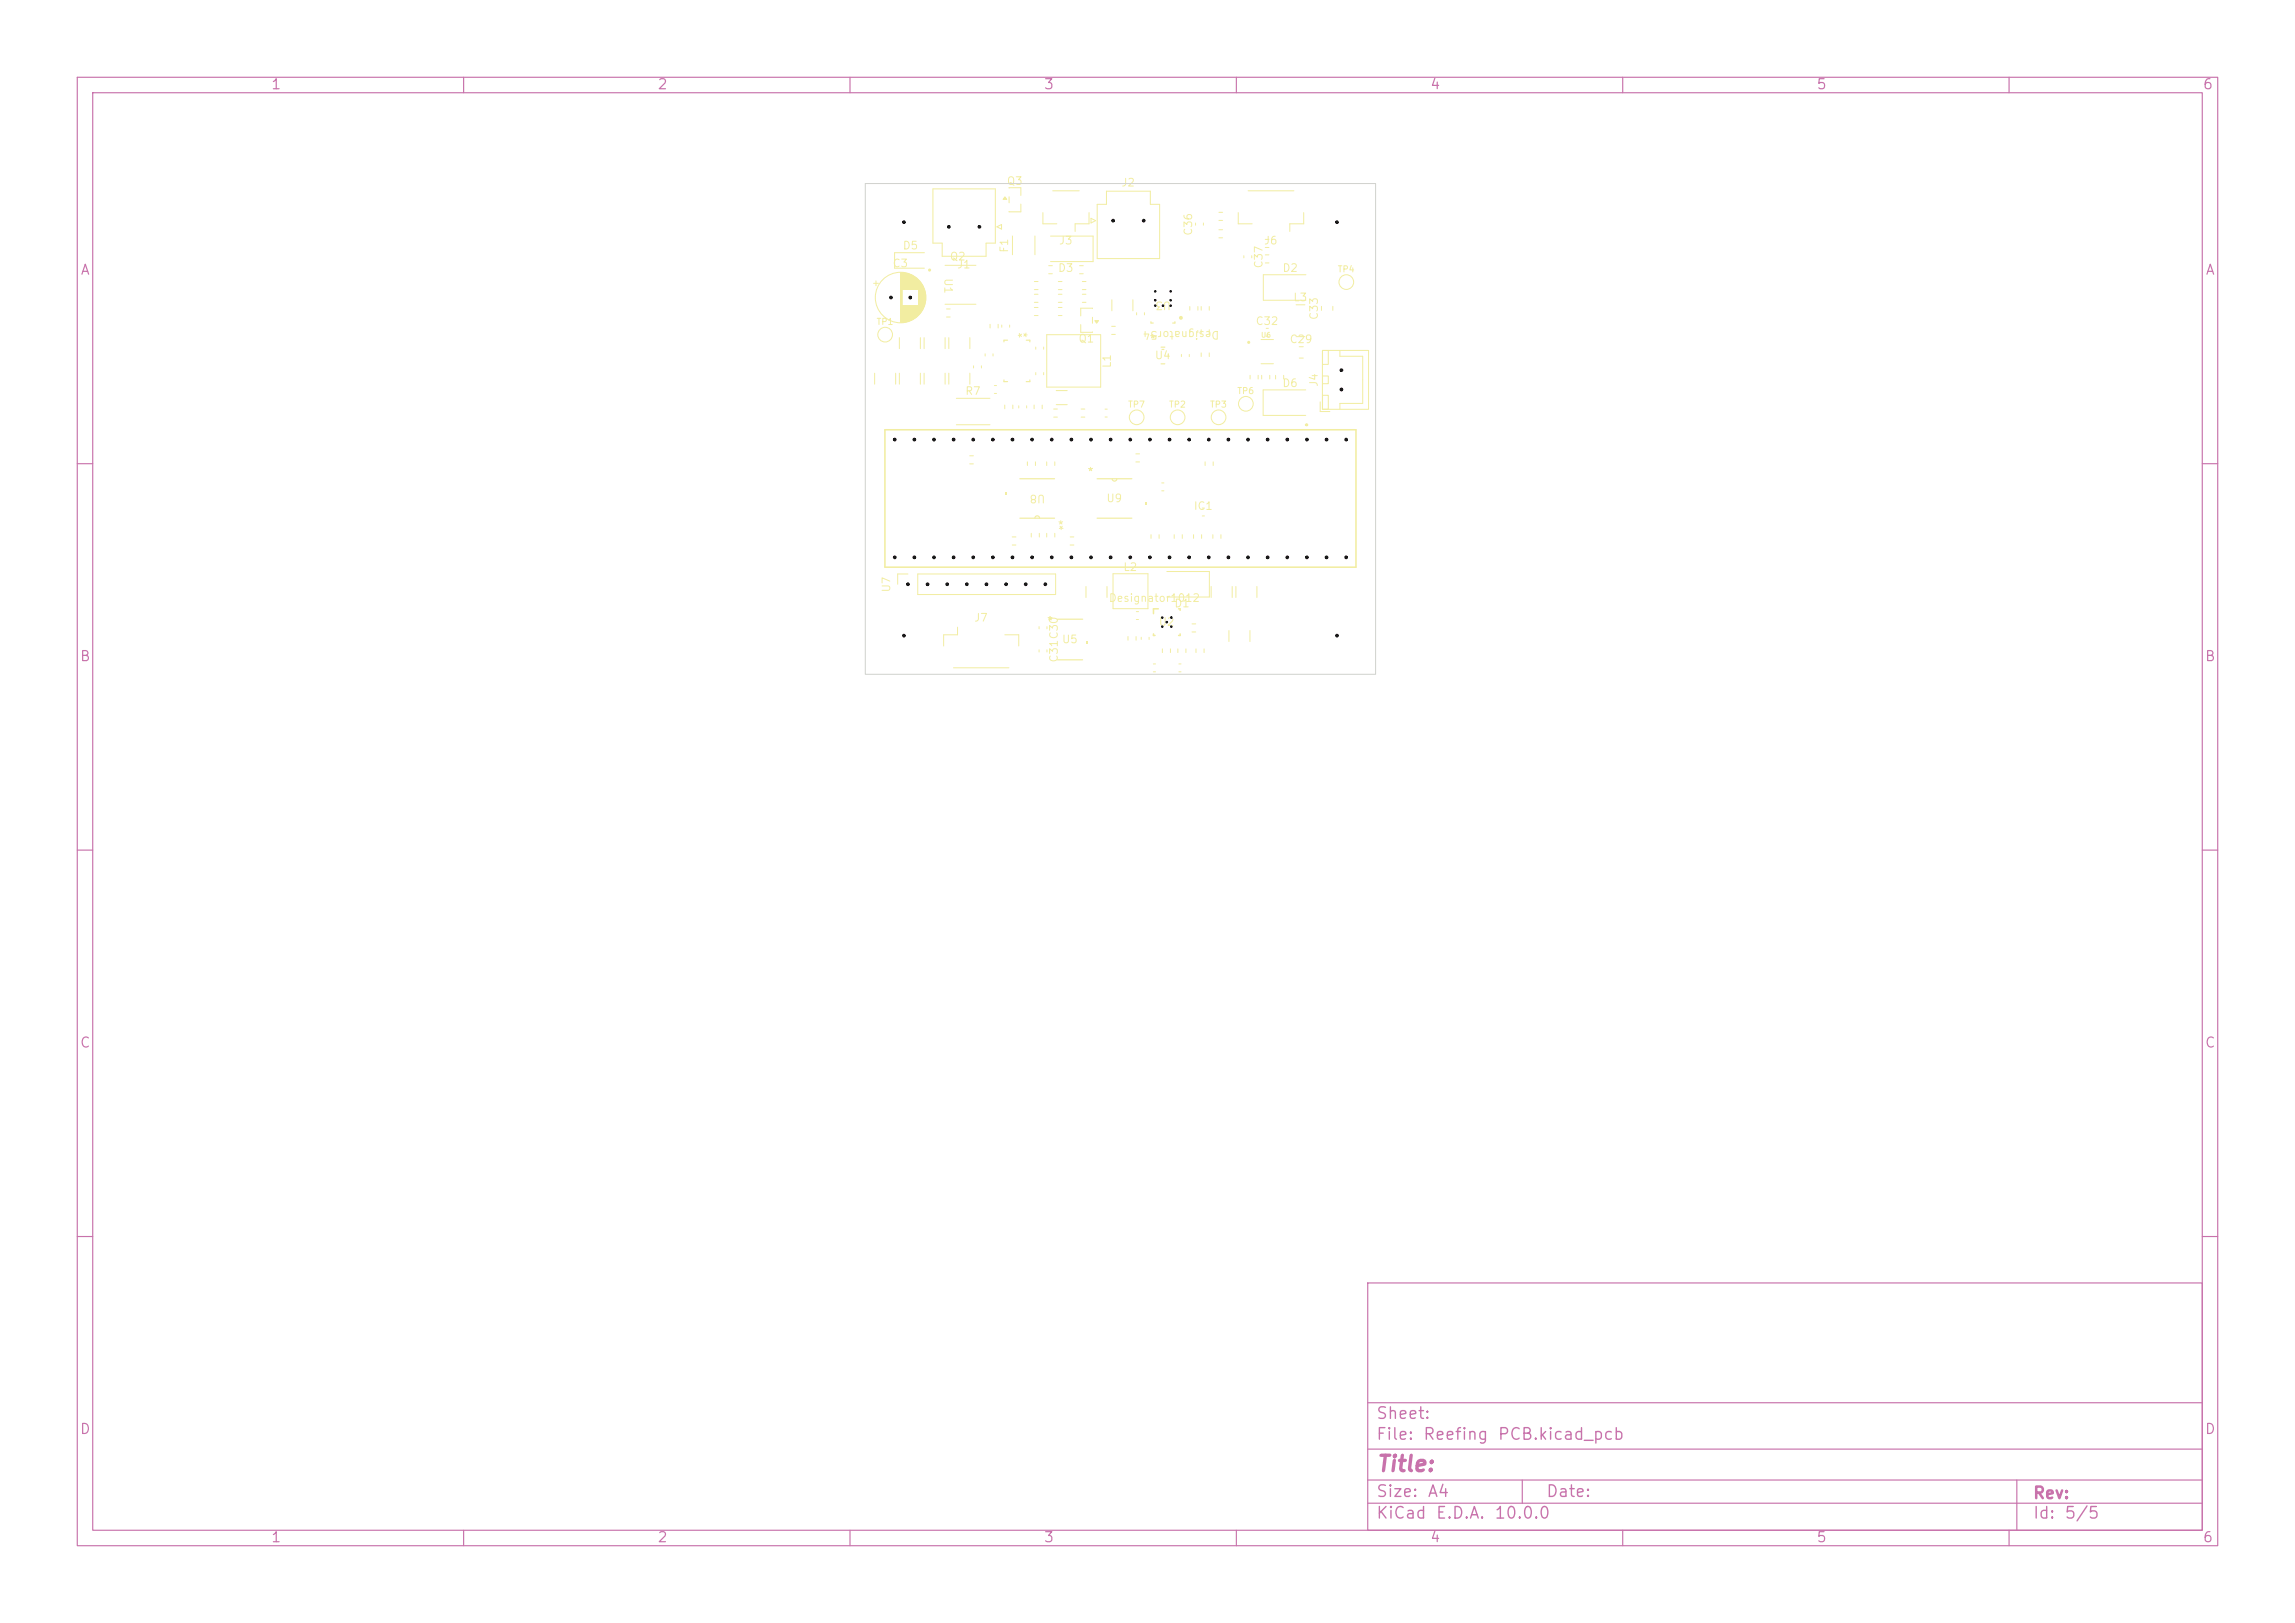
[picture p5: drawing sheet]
<svg xmlns="http://www.w3.org/2000/svg" width="297mm" height="210mm" viewBox="0 0 297 210" stroke-linecap="round" stroke-linejoin="round" font-family="sans-serif">
<defs><g id="words">
<text font-size="2" fill="#c872ab" x="178" y="190.9">Title:</text>
<g font-size="1.5" fill="#c872ab">
<text x="178" y="184">Sheet:</text>
<text x="178" y="186.7">File:</text>
<text x="184.1" y="186.7">Reefing</text>
<text x="193.7" y="186.7">PCB.kicad_pcb</text>
<text x="178" y="196.9">KiCad</text>
<text x="178" y="194.1">Size:</text>
<text x="184.7" y="194.1">A4</text>
<text x="185.7" y="196.9">E.D.A.</text>
<text x="193.3" y="196.9">10.0.0</text>
<text x="200" y="194.1">Date:</text>
<text x="263" y="194.3">Rev:</text>
<text x="263" y="196.9">Id:</text>
<text x="267.1" y="196.9">5/5</text>
</g>
<g font-size="1.3" fill="#c872ab">
<text x="35" y="11.9">1</text>
<text x="85" y="11.9">2</text>
<text x="135" y="11.9">3</text>
<text x="185" y="11.9">4</text>
<text x="235" y="11.9">5</text>
<text x="285" y="11.9">6</text>
<text x="10.3" y="35.9">A</text>
<text x="285.4" y="35.9">A</text>
<text x="10.3" y="85.9">B</text>
<text x="285.3" y="85.9">B</text>
<text x="10.3" y="135.9">C</text>
<text x="285.3" y="135.9">C</text>
<text x="10.3" y="185.9">D</text>
<text x="285.3" y="185.9">D</text>
<text x="35" y="199.9">1</text>
<text x="85" y="199.9">2</text>
<text x="135" y="199.9">3</text>
<text x="185" y="199.9">4</text>
<text x="235" y="199.9">5</text>
<text x="285" y="199.9">6</text>
</g>
<g font-size="1" fill="#f2eda1">
<text x="130.2" y="24.2">Q3</text>
<text x="145" y="24.4">J2</text>
<text x="115.4" y="34.8">C3</text>
<text x="116.8" y="32.5">D5</text>
<text x="122" y="35.9" transform="rotate(90 122 35.9)">U1</text>
<text x="122.8" y="33.9">Q2</text>
<text x="123.8" y="35">J1</text>
<text x="130.7" y="32.8" transform="rotate(-90 130.7 32.8)">F1</text>
<text x="136.8" y="35.4">D3</text>
<text x="137" y="31.9">J3</text>
<text x="154.5" y="30.6" transform="rotate(-90 154.5 30.6)">C36</text>
<text x="163.5" y="31.9">J6</text>
<text x="163.6" y="34.8" transform="rotate(-90 163.6 34.8)">C37</text>
<text x="165.9" y="35.4">D2</text>
<text x="151.6" y="38.8" transform="rotate(-180 151.6 38.8)">U3</text>
<text x="167.3" y="39.2">L3</text>
<text x="170.8" y="41.5" transform="rotate(-90 170.8 41.5)">C33</text>
<text x="133.1" y="43.9" transform="rotate(-90 133.1 43.9)">*</text>
<text x="139.5" y="44.6">Q1</text>
<text x="144" y="47.7" transform="rotate(-90 144 47.7)">L1</text>
<text x="148.7" y="44.6">*</text>
<text x="149.4" y="46.7">U4</text>
<text x="157.9" y="42.6" transform="rotate(-180 157.9 42.6)">Designator54</text>
<text x="162.4" y="42.3">C32</text>
<text x="166.8" y="44.6">C29</text>
<text x="124.8" y="51.3">R7</text>
<text x="165.9" y="50.3">D6</text>
<text x="170.8" y="50.1" transform="rotate(-90 170.8 50.1)">J4</text>
<text x="135.4" y="63.8" transform="rotate(-180 135.4 63.8)">U8</text>
<text x="140.7" y="61.8">*</text>
<text x="143.1" y="65.2">U9</text>
<text x="136.8" y="68.7">*</text>
<text x="154.4" y="66.2">IC1</text>
<text x="115.5" y="76.7" transform="rotate(-90 115.5 76.7)">U7</text>
<text x="145.3" y="74.1">L2</text>
<text x="126" y="80.7">J7</text>
<text x="135.4" y="81.1">*</text>
<text x="137.4" y="83.5">U5</text>
<text x="143.4" y="78.1">Designator1012</text>
<text x="149.9" y="81.2">U2</text>
<text x="151.9" y="78.8">D1</text>
<text x="137.1" y="85.8" transform="rotate(-90 137.1 85.8)">C31C30</text>
</g>
<g font-size=".8" fill="#f2eda1">
<text x="173" y="35.4">TP4</text>
<text x="113.4" y="42.2">TP1</text>
<text x="145.9" y="52.9">TP7</text>
<text x="151.2" y="52.9">TP2</text>
<text x="156.5" y="52.9">TP3</text>
<text x="160" y="51.2">TP6</text>
</g>
<text font-size=".6" fill="#f2eda1" x="163.1" y="43.8">U6</text>
</g></defs>
<g fill="none" stroke="#c872ab" stroke-width=".15">
<path d="M10 10h277v190h-277zM12 12h273v186h-273zM60 10v2M110 10v2M160 10v2M210 10v2M260 10v2M10 60h2M285 60h2M10 110h2M285 110h2M10 160h2"/>
<path d="M177 166h108v32h-108zM285 160h2M60 198v2M110 198v2M160 198v2M177 194.5h108M177 191.5h108M177 187.5h108M177 181.5h108M197 191.5v3M210 198v2M260 198v2"/>
<path d="M261 191.5v6.5"/>
</g>
<g fill="none" stroke="#f2eda1" stroke-width=".13">
<path d="M135.7 34.4h.5M135.7 35.4h.5M140.1 38.1h.4M140.1 39.1h.4M141.2 28.3l.6 .3-.6 .3zM141.4 39.9h-1.5v1M143.2 24.7h5.7v1.7h1.2v7.1h-8.1v-7.1h1.2zM143.9 38.8v1.4M146.6 38.8v1.4M155.4 39.7v.4M156.5 39.7v.4M157.7 27.5h.5"/>
<path d="M157.7 28.5h.5M161 33.1v.3M162 33.1v.3M171 39.6v.6M172.5 39.6v.6M119.6 43.7v1.4M122.3 43.7v1.4M131.8 52.5v.3M132.9 52.5v.3M134 48.2v.3M135.1 48.2v.3M136.7 50.5h1.4"/>
<path d="M136.7 52.4h1.4M139.9 42v1h1.5M139.9 52.9h.5M139.9 54h.5M141.4 41.1v.7M147.1 40.5v.2M148.1 40.5v.2M154 42.8v.2M155 42.8v.2M155.4 45.7v.4M156.5 45.7v.4M161.8 48.6v.4"/>
<path d="M162.8 48.6v.4M163.2 43.9h1.6M163.2 47.1h1.6M163.3 48.6v.4M164.3 48.6v.4M165.1 48.6v.4M166.1 48.6v.4M135.5 69v.5M136.5 69v.5M144 74.2h4.6v4.6h-4.6zM151 74h5.5v3.3h-5.5M159.9 75.9v1.4"/>
<path d="M162.7 75.9v1.4M154.3 80.7h.4M154.3 81.8h.4M159 81.6v1.4M161.8 81.6v1.4"/>
<circle cx="157.7" cy="54" r=".95"/>
</g>
<path d="M141.7 41.5h.5l-.3 .3z" fill="#f2eda1" stroke="#f2eda1" stroke-width=".13"/>
<circle cx="161.6" cy="44.3" r=".1" fill="none" stroke="#f2eda1" stroke-width=".2"/>
<path d="M136.9 85.4h3.2M136.9 80.1h3.2" fill="none" stroke="#f2eda1" stroke-width=".15"/>
<path d="M140.5 83h.3v.3h-.3z" fill="#f2eda1"/>
<g fill="none" stroke="#f2eda1" stroke-width=".13">
<path d="M120.7 24.4h8.1v7.1h-1.2v1.7h-5.7v-1.7h-1.2zM129 29.4l.6-.3v.6zM133.9 36.4h.4M133.9 37.5h.4M137 38.1h.4M137 39.1h.4M137 39.8h.4M154 39.7v.4M155 39.7v.4M157.7 29.7h.5M157.7 30.8h.5M160.2 27.5v1.5h1.8"/>
<path d="M161.5 24.7h5.9M163.7 33h.5M163.7 34h.5M168.7 27.5v1.5h-1.8v1M113.2 48.3v1.4M115.9 48.3v1.4M116.4 48.3v1.4M119.1 48.3v1.4M122.8 48.3v1.4M125.5 59h.5M125.5 48.3v1.4M127.5 45.8v.3"/>
<path d="M128.1 42v.4M128.5 45.8v.3M129.2 42v.4M137 40.8h.4M143 52.9h.3M143 54h.3M152.9 45.9v.2M153.9 45.9v.2M168.1 44.9h.6M168.1 46.3h.6M170.9 52v1.3h1.2M171.1 45.3h6v7.7h-6z"/>
<path d="M171.2 45.3h.7v1.9h-.7zM171.2 48.6h.7v1h-.7zM171.2 51.2h.7v1.8h-.7zM173.4 45.4v.7h2.9v6.1h-2.9v.8M125.5 60h.5M155.6 65.7h.3M155.6 66.8h.3M123.4 86.4h7.2M123.9 81.2v.9h-1.8v1.5M130 82.1h1.8v1.5M146 82.4v.4M147 82.4v.4"/>
</g>
<path d="M149 41.6v.2h.3M152 41.6v.2h-.3M132 67.1h4.5M132 61.9h4.5M133.9 67.1l.1-.3 .2-.1 .2 .1 .1 .3" fill="none" stroke="#f2eda1" stroke-width=".15"/>
<circle cx="152.8" cy="41.1" r=".13" fill="none" stroke="#f2eda1" stroke-width=".25"/>
<path d="M130.1 63.7h.2v.3h-.2z" fill="#f2eda1"/>
<g fill="none" stroke="#f2eda1" stroke-width=".13">
<path d="M119.6 32.7h-3.8v2h3.8M122.3 34.3h4M122.3 39.4h4M130.6 24.3h1.5v1M130.6 25.5v.7M131 30.5v2.5M132.1 26.4v1h-1.5M133.9 38.1h.4M133.9 39.1h.4M133.9 39.8h.4M133.9 30.5v2.5M135 27.5v1.5h1.8"/>
<path d="M135.9 30.6h5.6v3.3h-5.6M136.2 24.7h3.5M137 36.4h.4M137 37.5h.4M140.1 36.4h.4M140.1 37.5h.4M140.9 27.5v1.5h-1.8v1M167.7 39.4h1.2M169 35.6h-5.5v3.3h5.5M119.6 48.3v1.4M122.3 48.3v1.4M126 47.3v.3"/>
<path d="M127 47.3v.3M133.9 40.8h.4M134 44.9v.3M135.1 44.9v.3M135.5 59.8v.4M135.5 43.3h6.9v6.8h-6.9zM136.4 52.9h.4M136.4 54h.4M136.5 59.8v.4M155.4 42.7v.4M156 59.8v.4M156.5 42.7v.4"/>
<path d="M157 59.8v.4M163.9 42.5h.2M163.9 43.5h.2M167.7 43.6h1.2M169 50.5h-5.5v3.3h5.5M131 69.5h.5M131 70.5h.5M133.5 69v.5M134.5 69v.5M140.5 75.9v1.4M143.3 75.9v1.4M150.3 62.5h.3"/>
<path d="M150.3 63.5h.3M152 69.2v.5M153 69.2v.5M154.5 69.2v.5M155.5 69.2v.5M157 69.2v.5M158 69.2v.5M134.5 84.1v.3M135.5 84.1v.3M149.3 85.9h.2M149.3 86.9h.2M150.4 84v.4"/>
<path d="M151.5 84v.4M152.4 84v.4M152.6 85.9h.2M152.6 86.9h.2M153.5 84v.4"/>
<circle cx="174.2" cy="36.5" r=".95"/>
<circle cx="152.4" cy="54" r=".95"/>
<circle cx="161.2" cy="52.2" r=".95"/>
</g>
<g fill="#f2eda1" stroke="#f2eda1" stroke-width=".13">
<path d="M130.1 25.5l.2 .3h-.5z"/>
<circle cx="169" cy="55" r=".1"/>
<circle cx="169.1" cy="55" r=".1"/>
</g>
<path d="M150.3 47.1h.4M150.3 44.9h.4M150.4 45.2h.2M151.2 45.9v.2M142 67.1h4.5M142 61.9h4.5M143.9 61.9l.1 .3 .2 .1 .2-.1 .1-.3" fill="none" stroke="#f2eda1" stroke-width=".15"/>
<g fill="none" stroke="#f2eda1" stroke-width=".2">
<path d="M114.5 55.6h61v17.8h-61zM149.9 78.8h-.6v.6M152.5 78.8h.2v.2M149.3 82v.2h.2M152.7 82v.2h-.2"/>
<circle cx="120.3" cy="34.9" r=".1"/>
<circle cx="169.1" cy="55" r=".05"/>
</g>
<path d="M148.1 65h.3v.3h-.3z" fill="#f2eda1"/>
<g fill="none" stroke="#f2eda1" stroke-width=".13">
<path d="M113 36.7h.7M113.4 36.3v.7M116.5 35.3v6.4M116.6 35.3v6.4M116.7 35.3v6.4M116.8 35.3v2.2M116.8 39.5v2.2M116.9 35.3v2.2M116.9 39.5v2.2M117 35.3v2.2M117 39.5v2.2M117.1 35.3v2.2"/>
<path d="M117.1 39.5v2.2M117.2 35.3v2.2M117.2 39.5v2.2M117.3 35.4v2.1M117.3 39.5v2.2M117.3 39.5v2.1M117.4 35.4v2.1M117.4 39.5v2.1M117.5 35.4v2.1M117.5 39.5v2.1M117.6 35.4v2.1M117.6 39.5v2.1"/>
<path d="M117.6 35.5v2M117.6 39.5v2M117.7 35.5v2M117.7 39.5v2M117.8 35.5v2M117.8 39.5v2M117.9 35.5v2M117.9 39.5v2M117.9 35.6v1.9M117.9 39.5v1.9M118 35.6v1.9M118 39.5v1.9"/>
<path d="M118.1 35.6v1.9M118.1 39.5v1.9M118.1 35.7v1.8M118.1 39.5v1.8M118.2 35.7v1.8M118.2 39.5v1.8M118.3 35.8v1.7M118.3 39.5v1.7M118.4 35.8v1.7M118.4 39.5v1.7M118.4 35.9v1.6M118.4 39.5v1.6"/>
<path d="M118.5 35.9v1.6M118.5 39.5v1.6M118.5 36v1.5M118.5 39.5v1.5M118.6 36v1.5M118.6 39.5v1.5M118.7 36.1v1.4M118.7 39.5v1.5M118.7 39.5v1.4M118.8 36.2v1.3M118.8 39.5v1.3M118.9 36.2v4.6"/>
<path d="M118.9 36.3v4.4M119 36.4v4.2M119.1 36.5v4M119.1 36.6v3.8M119.2 36.6v3.8M119.2 36.7v3.6M119.3 36.7v3.6M119.3 36.8v3.4M119.3 36.9v3.2M119.4 36.9v3.2M119.4 37v3M119.5 37.1v2.8"/>
<path d="M119.5 37.2v2.7M119.5 37.2v2.6M119.6 37.3v2.4M119.6 37.4v2.2M119.7 37.6v1.8M119.7 37.7v1.6M119.7 37.9v1.2M119.8 38.1v.8M122.5 40h.5M139.7 34.4h.5M139.7 35.4h.5M154.7 28.9v.2"/>
<path d="M155.7 28.9v.2M163.7 31h.5M163.7 32h.5M116.4 43.7v1.4M119.1 43.7v1.4M122.5 41h.5M122.8 43.7v1.4M123.8 51.5h4.3M123.8 55h4.3M125.5 43.7v1.4M128.7 49.9h.3M128.7 50.9h.3"/>
<path d="M129.6 42.1v.2M130 52.4v.5M130.7 42.1v.2M131.1 52.4v.5M133 59.8v.4M133.8 52.4v.5M134 59.8v.4M134.9 52.4v.5M143.9 42.2h.4M143.9 43.3h.4M147 58.7h.5M147 59.8h.5"/>
<path d="M117.5 74.3h-1.3v1.3M118.8 74.3h17.8v2.6h-17.8zM138.5 69.5h.5M138.5 70.5h.5M147.1 79.1h.2M149 69.2v.5M150 69.2v.5M156.7 75.9v1.4M159.5 75.9v1.4M134.5 81.1v.3M135.5 81.1v.3M147.1 80.2h.2"/>
<path d="M147.7 82.5v.2M148.7 82.5v.2M154.8 84v.4M155.8 84v.4"/>
<circle cx="116.5" cy="38.5" r="3.3"/>
<circle cx="114.5" cy="43.3" r=".95"/>
<circle cx="147.1" cy="54" r=".95"/>
</g>
<path d="M129.9 49.2v.2h.5M130.4 44h-.5v.2M132.8 44h.5v.2M133.3 49.2v.2h-.5" fill="none" stroke="#f2eda1" stroke-width=".15"/>
<path d="M112 23.8h66v63.5h-66z" fill="none" stroke="#d0d2cd" stroke-width=".13"/>
<g fill="#000" stroke="#000" stroke-width=".13">
<circle cx="115.3" cy="38.5" r=".17"/>
<circle cx="117" cy="28.7" r=".17"/>
<circle cx="117.8" cy="38.5" r=".17"/>
<circle cx="122.8" cy="29.3" r=".17"/>
<circle cx="126.8" cy="29.3" r=".17"/>
<circle cx="144" cy="28.6" r=".17"/>
<circle cx="148" cy="28.6" r=".17"/>
<circle cx="149.5" cy="38.9" r=".1"/>
<circle cx="149.5" cy="39.6" r=".1"/>
<circle cx="149.5" cy="37.7" r=".1"/>
<circle cx="150.5" cy="39.6" r=".1"/>
<circle cx="151.5" cy="38.9" r=".1"/>
<circle cx="151.5" cy="39.6" r=".1"/>
<circle cx="151.5" cy="37.7" r=".1"/>
<circle cx="173" cy="28.7" r=".17"/>
<circle cx="115.8" cy="56.9" r=".17"/>
<circle cx="118.3" cy="56.9" r=".17"/>
<circle cx="120.9" cy="56.9" r=".17"/>
<circle cx="123.4" cy="56.9" r=".17"/>
<circle cx="125.9" cy="56.9" r=".17"/>
<circle cx="128.5" cy="56.9" r=".17"/>
<circle cx="131" cy="56.9" r=".17"/>
<circle cx="133.6" cy="56.9" r=".17"/>
<circle cx="136.1" cy="56.9" r=".17"/>
<circle cx="138.6" cy="56.9" r=".17"/>
<circle cx="141.2" cy="56.9" r=".17"/>
<circle cx="143.7" cy="56.9" r=".17"/>
<circle cx="146.3" cy="56.9" r=".17"/>
<circle cx="148.8" cy="56.9" r=".17"/>
<circle cx="151.3" cy="56.9" r=".17"/>
<circle cx="153.9" cy="56.9" r=".17"/>
<circle cx="156.4" cy="56.9" r=".17"/>
<circle cx="159" cy="56.9" r=".17"/>
<circle cx="161.5" cy="56.9" r=".17"/>
<circle cx="164" cy="56.9" r=".17"/>
<circle cx="166.6" cy="56.9" r=".17"/>
<circle cx="169.1" cy="56.9" r=".17"/>
<circle cx="171.7" cy="56.9" r=".17"/>
<circle cx="173.6" cy="50.4" r=".17"/>
<circle cx="173.6" cy="47.9" r=".17"/>
<circle cx="174.2" cy="56.9" r=".17"/>
<circle cx="115.8" cy="72.1" r=".17"/>
<circle cx="117.5" cy="75.6" r=".18"/>
<circle cx="118.3" cy="72.1" r=".17"/>
<circle cx="120" cy="75.6" r=".18"/>
<circle cx="120.9" cy="72.1" r=".17"/>
<circle cx="122.6" cy="75.6" r=".18"/>
<circle cx="123.4" cy="72.1" r=".17"/>
<circle cx="125.1" cy="75.6" r=".18"/>
<circle cx="125.9" cy="72.1" r=".17"/>
<circle cx="127.7" cy="75.6" r=".18"/>
<circle cx="128.5" cy="72.1" r=".17"/>
<circle cx="130.2" cy="75.6" r=".18"/>
<circle cx="131" cy="72.1" r=".17"/>
<circle cx="132.7" cy="75.6" r=".18"/>
<circle cx="133.6" cy="72.1" r=".17"/>
<circle cx="135.3" cy="75.6" r=".18"/>
<circle cx="136.1" cy="72.1" r=".17"/>
<circle cx="138.6" cy="72.1" r=".17"/>
<circle cx="141.2" cy="72.1" r=".17"/>
<circle cx="143.7" cy="72.1" r=".17"/>
<circle cx="146.3" cy="72.1" r=".17"/>
<circle cx="148.8" cy="72.1" r=".17"/>
<circle cx="150.4" cy="79.9" r=".1"/>
<circle cx="151.3" cy="72.1" r=".17"/>
<circle cx="151.6" cy="79.9" r=".1"/>
<circle cx="153.9" cy="72.1" r=".17"/>
<circle cx="156.4" cy="72.1" r=".17"/>
<circle cx="159" cy="72.1" r=".17"/>
<circle cx="161.5" cy="72.1" r=".17"/>
<circle cx="164" cy="72.1" r=".17"/>
<circle cx="166.6" cy="72.1" r=".17"/>
<circle cx="169.1" cy="72.1" r=".17"/>
<circle cx="171.7" cy="72.1" r=".17"/>
<circle cx="174.2" cy="72.1" r=".17"/>
<circle cx="117" cy="82.3" r=".17"/>
<circle cx="150.4" cy="81.1" r=".1"/>
<circle cx="151" cy="80.5" r=".1"/>
<circle cx="151.6" cy="81.1" r=".1"/>
<circle cx="173" cy="82.3" r=".17"/>
</g>
<use href="#words"/>
</svg>
